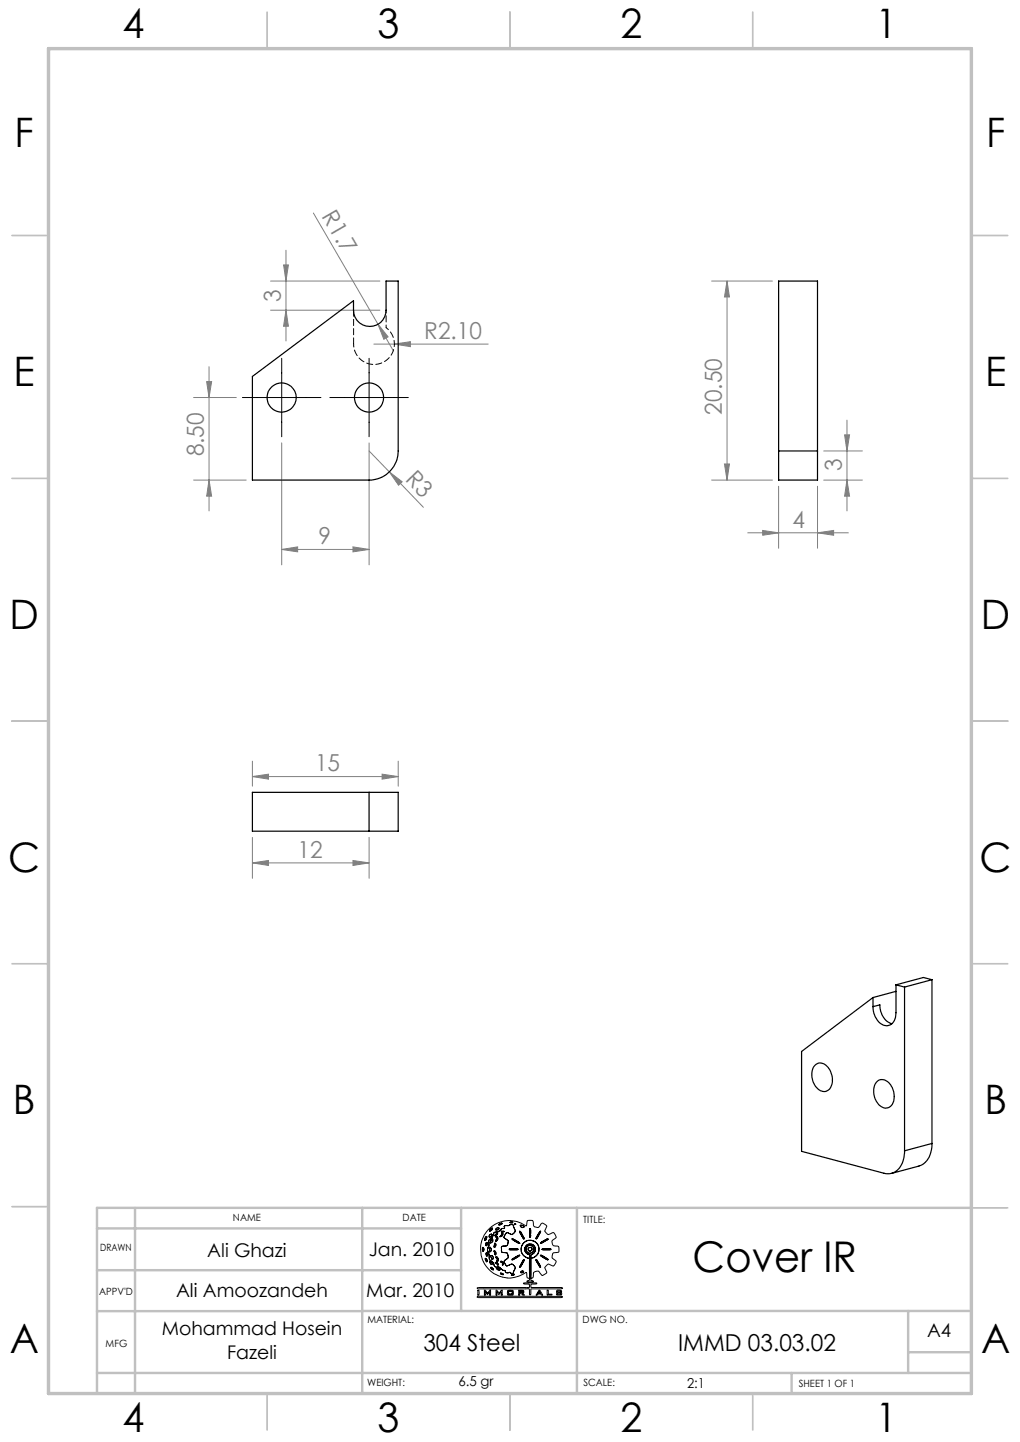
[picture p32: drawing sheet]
<svg xmlns="http://www.w3.org/2000/svg" width="210mm" height="297mm" viewBox="0 0 210 297" stroke-linecap="round" stroke-linejoin="round" font-family="sans-serif">
<defs><g id="words">
<text font-size="8.7" x="142.6" y="261.9">Cover IR</text>
<g font-size="8.4">
<text x="25.2" y="7.9">4</text>
<text x="77.7" y="7.9">3</text>
<text x="127.7" y="7.9">2</text>
<text x="180.2" y="7.9">1</text>
<text x="3" y="30.3">F</text>
<text x="203" y="30.3">F</text>
<text x="2.8" y="79.5">E</text>
<text x="202.8" y="79.5">E</text>
<text x="2" y="129.5">D</text>
<text x="202" y="129.5">D</text>
<text x="1.7" y="179.5">C</text>
<text x="201.7" y="179.5">C</text>
<text x="2.7" y="229.5">B</text>
<text x="202.7" y="229.5">B</text>
<text x="2" y="278.8">A</text>
<text x="202" y="278.8">A</text>
<text x="25.2" y="294.9">4</text>
<text x="77.7" y="294.9">3</text>
<text x="127.7" y="294.9">2</text>
<text x="180.2" y="294.9">1</text>
</g>
<g font-size="4.8" fill="#808080">
<text x="66.1" y="44.4" transform="rotate(60 66.1 44.4)">R1.7</text>
<text x="57.8" y="62.2" transform="rotate(-90 57.8 62.2)">3</text>
<text x="87.4" y="69.8">R2.10</text>
<text x="148.6" y="85.4" transform="rotate(-90 148.6 85.4)">20.50</text>
<text x="42" y="94" transform="rotate(-90 42 94)">8.50</text>
<text x="83.3" y="98.9" transform="rotate(46 83.3 98.9)">R3</text>
<text x="173.3" y="96.9" transform="rotate(-90 173.3 96.9)">3</text>
<text x="65.6" y="112.1">9</text>
<text x="163.2" y="108.7">4</text>
<text x="64.9" y="158.9">15</text>
<text x="61.3" y="176.6">12</text>
</g>
<g font-size="4.8">
<text x="87.2" y="278.2">304 Steel</text>
<text x="139.6" y="278.2">IMMD 03.03.02</text>
</g>
<g font-size="3.9">
<text x="42.7" y="258.9">Ali Ghazi</text>
<text x="75.9" y="258.6">Jan. 2010</text>
<text x="36.2" y="267.1">Ali Amoozandeh</text>
<text x="75.4" y="267.1">Mar. 2010</text>
<text x="33.3" y="275.1">Mohammad Hosein</text>
<text x="190.9" y="275.5">A4</text>
<text x="46.8" y="279.9">Fazeli</text>
</g>
<g font-size="2.8">
<text x="94.4" y="285.6">6.5 gr</text>
<text x="141.5" y="285.9">2:1</text>
</g>
<g font-size="2.1">
<text x="48" y="251.5">NAME</text>
<text x="82.9" y="251.5">DATE</text>
<text x="120.1" y="251.9">TITLE:</text>
<text x="20.6" y="257.7">DRAWN</text>
<text x="20.4" y="266.6">APPV'D</text>
<text x="75.6" y="272.5">MATERIAL:</text>
<text x="120" y="272.5">DWG NO.</text>
<text x="21.8" y="277.4">MFG</text>
<text x="75.6" y="285.5">WEIGHT:</text>
<text x="120.1" y="285.5">SCALE:</text>
<text x="164.5" y="285.6">SHEET 1 OF 1</text>
</g>
</g></defs>
<g fill="none" stroke="#000" stroke-width=".21">
<path d="M58 73.8v16.2M76 73.8v16.2M49.9 81.9h16.2M67.9 81.9h16.2M99.3 257.2l.1 .4M99.6 257.2l-.2-.3-.1 .3M99.6 257.2v.3M99.6 257.5l-.1 .2-.1-.1M99.8 255.1v.2M99.9 259.1a.57 .57 0 0 1 .4 .8zM100.1 258.1l.1 .6M100.1 254.7l.1 .4"/>
<path d="M100.1 254.7l-.3 .4M100.1 258v.1M100.1 258l.3 .3M100.2 255.1l-.2 .3-.1 .1-.1-.2M100.2 258.7h.1M100.3 256h-.2v.6l.2-.2M100.3 256v.4M100.4 257.2l.1 .8M100.4 258.3l-.1 .4M100.5 253.3a6 6 0 0 1 7.9-.8l.1-1a.78 .78 0 0 1 1-.1 .78 .78 0 0 1 .3 .9 .86 .86 0 0 0 .9 .5 .86 .86 0 0 0 .7-.8l.3-.1 .8 .5-.1 .6a.84 .84 0 0 0 .5 1.3l1-.4 .4 .4a.55 .55 0 0 1 0 .8l-.6 .4v.6l.2 .5 1.1 .2 .1 1-1.1 .2a.98 .98 0 0 0-.2 1.2l.7 .6-.4 .9-.2 .1-1.1-.5-.7 .8 .4 1.1-.8 .5-.4-.4a.79 .79 0 0 0-1.1-.4 .79 .79 0 0 0-.4 1l-.1 .2-.4 .2v.4l.6 .2-1.4 .1v-.2l.4-.1 .1-.2v-.2l-.5-.2-.1-.8v-.2h-.2a5.9 5.9 0 0 1-7.8-.9 5.9 5.9 0 0 1 .1-7.9zM100.5 258l.1 .2a1.75 1.75 0 0 0 .5 1.5M100.6 256.1l.1 .4-.3 .7"/>
<path d="M100.7 257.1v-.2h.2l.2 .3M100.7 257.1l.1 .4M100.8 257.5v.3h.2M100.9 255.9l.2 .1M100.9 259.8l-.1 .2 .4 .4 .2-.1-.1-.3M100.9 259.8l.4 .2M100.9 253.2l-.1 .3 .1 .1M100.9 255.2l-.3 .3v.6M101 258.7h.4l.1 .2-.1 .5h-.1zM101 255.7l-.1 .2M101.1 254.2h.1v.3l-.2 .3-.3-.1M101.1 254.2l-.4 .5"/>
<path d="M101.1 259.7l.4 .4M101.1 257.2l-.1 .6M101.2 255.1l.3 .2M101.2 255.1l-.2 .6M101.3 252.9l-.4 .3M101.3 252.9l.1 .2M101.4 253.1l-.5 .5M101.5 255.3l-.1 .4-.3 .3M101.5 255.3v.4l-.4 .3M101.5 254.3l-.1 .6-.5 .3M101.5 254.3l-.1 .4-.5 .5M101.7 257.6l.1 .4"/>
<path d="M101.7 256.6v.3M101.8 257.6h-.1M101.8 257.6l.3 .3M101.8 256.1l.3 .2v.3l-.4 .3M101.8 256.1l-.1 .5M101.8 258l.1 .5M102.1 258.9l.1-.1 .4 .5-.2 .5h-.1l.1-.5zM102.1 260v.1M102.1 260l.3 .2M102.1 257.9v.4l-.2 .2M102.1 254.7l.3 .1 .1 .4-.4 .5 .2-.6zM102.2 253l-.1 .3h.1"/>
<path d="M102.2 254.1l.2-.2v.2M102.2 254.1l-.3 .3M102.2 253.7l-.4 .1-.3 .5M102.2 253.7l-.5 .2-.2 .4M102.3 254.3l-.3 .2-.1-.1M102.4 254.1l-.1 .2M102.6 252.8l.1 .1v.2M102.6 252.8l-.4 .2M102.7 253.1l-.5 .2M103.2 254.5l-.2 .1M103.2 253.6l.2 .2 .4-.2h-.3M103.2 253.6h.3"/>
<path d="M103.2 260l.2 .1M103.2 260l-.2-.2h.3l.2 .2M103.3 257.3v.6l.6 .1M103.3 253.1l-.7 .6h-.4M103.3 257.3v.5l.6 .2M103.3 254l-.1 .5M103.3 254l.2 .1a.55 .55 0 0 1-.6 .6l.1-.1M103.4 251.9l-.6 .2M103.4 251.9l-.5 .4h-.2l.1-.2M103.5 260l.1 .5M103.6 253l-.3 .1M103.8 259.7l.1 .5"/>
<path d="M103.9 253h-.3M103.9 258l.6 .1 .1 .6M103.9 258l.5 .1 .2 .6M103.9 252.5v.5M104 254.3l-.2 .6 .3 .3M104 254.3l-.2 .5 .3 .4M104.1 255.2l.5 .3v.4M104.5 256.5l-1.2 .2v.6M104.5 252.4l-.6 .1M104.6 259.1l-.8 .6M104.6 255.9l-.1 .6M104.6 258.7v.4"/>
<path d="M105 251.8h.6M105 257.2h1.4M105 257.2l-.2 .1 .3 .1M105 251.8l.3 .1M105.1 257.4h1.4M105.2 254.2l-.8-.3-.4 .4M105.2 252.2l.5 .2M105.2 252.2l-.7 .2M105.4 259.4l.2 .1M105.4 255.1l.3 .3 1.3 .7-.3-.3M105.4 255.1l.9 .4M105.6 251.8l-.3 .1"/>
<path d="M105.6 254.1l-.2 .2-.2-.1M105.7 252.4l.1 .5M105.8 252.9l.2 .4M106 253.8l-.4 .3M106 252.1h.2l-.3 .1zM106 253.3v.5M106 253.3l.1 .3-.1 .2M106.3 255.5l.4 .3M106.4 257.2h.2l-.1 .2M106.6 258.6l-1.2 .8M106.8 258.8l-1.2 .7M106.9 258.5l-.3 .1"/>
<path d="M106.9 258.5l.1 .1-.2 .2M107 253.7l.4 .7M107 253.6l.3 .3M107 253.6v.1M107.1 252.5l.1 .2M107.2 252.7l.2 .1M107.3 257.2v.6l.3 .6M107.3 257.2l.1 .7 .2 .5M107.3 253.9l.2 .4M107.4 254.4l.4 .8 .2-.1-.2-.4M107.5 254.3l.3 .4M107.6 252.4l-.3-.1-.2 .2"/>
<path d="M107.6 252.4l.2 .2M107.6 252.4l-.4-.1-.1 .2M107.6 258.4l.9 .6M107.7 256.1l-.4 1.1M107.7 256.1l-.3 .5-.1 .6M107.8 259.9l.2-.4-.2-.1-.8 1.4M107.8 259.9l-.3 .4M107.8 252.6l.1 .1M107.9 255.9l-.2 .2M107.9 252.7l-.5 .1M108.1 257.7l.5 .6M108.1 257v.7"/>
<path d="M108.3 257.5l.3 .4M108.5 256.8l-.2 .7M108.6 258.3l.4 .1v.6l-.1 .1-.4-.1M108.6 257.9l.7 .2M108.7 255.5l1.3 .2M108.7 255.5l-.8 .4M108.7 255.5l.6-.1 .7 .3M108.7 257.4l.5 .3M108.7 257.4l.2 .2 .3 .1M109 256.5l.7 .2 .3 .5M109 256.5l.5 .1 .5 .6M109 256.5l-.5 .3"/>
<path d="M109 256.9l-.2 .2-.1 .3M109 254.3v.4M109 254.7l.2 .1M109 256.9l.4 .1 .1 .2v.3l-.3 .2M109 256.9l-.3 .2v.3M109.1 259.2l-.1 2M109.1 259.2l.2 .1v1.8M109.2 254.3l-.1-1.3-.1 1.3M109.2 254.3l.1 .3M109.3 254.6l-.1 .2M109.4 258.4l-.1 .7M109.5 256.3h-.8l-.4 .3-.2 .4"/>
<path d="M109.5 256.3l.6 .5M109.5 256.3l-.5-.1-.5 .2-.4 .6M109.9 258.2l-.5 .2M110 257.2l-.2 .5-.5 .4M110 257.2l-.3 .7-.4 .2M110 255.7l.8 .7M110.1 256.8l.1 .3M110.2 257.7l-.3 .5M110.2 257.1v.6M110.3 258.8l-1 .3M110.3 259.5h.3l.7 1.5zM110.7 254.3l-.4 .9"/>
<path d="M110.8 256.4l.2 .7-.1 .6M110.8 256.4l.1 .5v.8M110.9 257.7l-.1 .5-.5 .6M110.9 257.7l-.2 .7-.4 .4M111 253.9l-.3 .4M111 253.9l.3-.3-.6 1.3-.4 .3M111.6 258.8l-.3-.3 .5 .2 1.1 .8-.5-.2M111.6 258.8l.4 .3M111.6 255.8l-.3 .3 .4-.2M111.7 257.2h1.5M111.7 257.2l-.1 .1 .2 .1M111.8 257.4h1.5"/>
<path d="M112 259.1l.4 .2M112 255.5l-.4 .3M112.1 255.7l-.4 .2M112.5 255.4l-.4 .3M112.6 255.2h.3l-.4 .2M112.6 255.2l-.6 .3M113.2 257.2l.2 .1-.1 .1M98.2 265.3l.2-.1h10.5v-.7h-.9l-.2-.2 2.7-.1v.2l-1.2 .1v.6l6.4 .1 .1 .2-6.4 .1-.1 1.1-.2 .1-.1-1.1-.3-.2-10.2 .1zM98.3 267h17.4l.1 .1-.3 .2h-16.9l-.4-.1zM98.4 265.7h.2v1h-.2zM99.7 265.7l.3 .1 .4 .5 .4-.6h.2v1h-.2v-.6l-.5 .5-.4-.5v.6h-.2zM101.4 261.2l.2 .2"/>
<path d="M101.4 261.2l-.3-.2-.1 .1 .6 .5v-.2M101.5 260.1l.2 .5M101.7 260.6l.3 .3M102 260.9h.7l.3 .3M102.1 260.1l.3 .3M102.1 265.7l.7 .6 .4-.5 .2-.1v1h-.2v-.6l-.4 .5-.5-.5v.6h-.2zM102.3 261.1l-.1 .2 .2 .2 .4 .1 .1-.1-.1-.2M102.3 261.1l.5 .2M102.4 260.2l.2 .3v.1l-.2-.2M103 261.2l.6 .5M103 262.2l.7 .3h-.4zM103.4 260.1v.4h.2"/>
<path d="M103.6 261.7h.3M103.9 261.7l.2 .4M103.9 260.2l.3 .5M104.1 262.1h.6M104.5 265.8l.2-.1 1 .1v.9h-1.2zM104.7 260.6l-.5 .1M104.7 265.9v.7M104.7 266.6h.7M104.7 265.9h.7M105 262l.2 .3h.5M105 262l-.3 .1M105.1 260.4l-.4 .2"/>
<path d="M105.1 260.4l.5 .1M105.4 265.9v.7M105.6 260.5l.3 .3M105.8 261.7l-.1 .6M105.9 262.5l-.1-.1-.6 .2h.4M105.9 262.5l-.3 .1M105.9 260.8l.2 .4-.3 .5M105.9 260.8l.2 .3-.3 .6M106.8 265.7l1 .1v.5l-.3 .1 .5 .3h-.4l-.4-.3h-.2v.3h-.2zM107 265.9l.6 .1M107 266.2h.6M107 265.9v.3"/>
<path d="M107 260.8v.2M107.5 261.8l-.3 .2M107.5 261.8l.3 .1M107.5 260.3l-.5 .7M107.6 266v.2M107.8 261.9l-.2 .2-.4-.1M109 261.2v2M109 263.2h.3M109.3 262.2v1M109.3 261.1v1.1M110.9 265.8h.3l.5 .9-.9-.2-.4 .2zM111.1 266l.1 .3h-.4z"/>
<path d="M112.7 265.7h.2v.9h.7v.1h-1zM114.7 265.8h.9v.2h-.2v-.1h-.6v.2l.8 .1v.5h-1l-.1-.2 .3-.1v.2h.6v-.3h-.7l-.1-.1z"/>
</g>
<g fill="none" stroke="#808080" stroke-width=".21">
<path d="M55.7 57.9h22.5M58.4 54.6h1l-.5 3.3zM58.9 51.5v18.7M64.5 43.9l13.3 22.9M146.5 57.9h12.5M149.7 57.9l.5 3.3h-1zM149.7 57.9v41M42.5 78.6h1.1l-.6 3.3zM43 75.5v29.7M55.7 63.9h22.5M58.9 63.9l.5 3.3h-1zM77 70.9h23.5"/>
<path d="M77.8 66.8l2.1 2.6-.9 .5zM77.8 66.8l3.2 5.5M81.2 70.9l3.3-.5v1zM39.9 98.9h10.8M39.9 81.9h8.7M43 98.9l.6 3.3h-1.1zM58 91.2v25.1M76 91.2v25.1M76 92.9l11.2 11.6M80.2 97.2l2.6 2-.7 .7zM146.5 98.9h12.5M149.2 95.6h1l-.5 3.3z"/>
<path d="M169.6 98.9h8M169.6 92.9h8M173.9 89.6h1l-.5 3.3zM174.4 98.9l.5 3.3h-1zM174.4 86.5v18.7M58 113.2l3.3-.6v1.1zM58 113.2h18M72.7 112.6l3.3 .6-3.3 .5zM154 109.7h20.7M157 109.3l3.3 .4-3.3 .5zM160.3 100.2v12.7M168.3 109.7l3.3-.4v.9z"/>
<path d="M168.3 100.2v12.7M52 159.9l3.3-.4v1zM52 156.8v5.1M52 159.9h30M78.7 159.5l3.3 .4-3.3 .6zM82 156.8v5.1M52 177.7l3.3-.5v1.1zM52 172.5v8.4M52 177.7h24M72.7 177.2l3.3 .5-3.3 .6zM76 172.5v8.4"/>
</g>
<g fill="none" stroke="#c0c0c0" stroke-width=".35">
<path d="M55 2.5v7.5M105 2.5v7.5M155 2.5v7.5M2.5 48.5h7.5M200 48.5h7.5M2.5 98.5h7.5M200 98.5h7.5M2.5 148.5h7.5M200 148.5h7.5M2.5 198.5h7.5M200 198.5h7.5M2.5 248.5h7.5"/>
<path d="M200 248.8h7.5M55 287v7.5M105 287v7.5M155 287v7.5"/>
</g>
<g fill="none" stroke="#c0c0c0" stroke-width=".5">
<path d="M20 253h74.9M27.8 248.8v38.2M74.6 248.8v38.2M94.9 248.8v21.2M118.8 248.8v38.2M200 248.8h-180v38.2M20 270h54.6M20 261.6h74.9M74.6 270h125.4M187 270v12.8M187 278.5h13M20 282.8h180"/>
<path d="M163 282.8v4.2"/>
</g>
<path d="M10 10h190v277h-190z" fill="none" stroke="#c0c0c0" stroke-width=".7"/>
<g fill="#808080">
<path d="M77.8 66.8l2.1 2.6-.9 .5z"/>
<path d="M80.2 97.2l2.6 2-.7 .7z"/>
<path d="M168.3 109.7l3.3-.4v.9zM157 109.3l3.3 .4-3.3 .5z"/>
<path d="M58 113.2l3.3-.6v1.1zM72.7 112.6l3.3 .6-3.3 .5zM81.2 70.9l3.3 .5v-1zM52 159.9l3.3-.4v1zM78.7 159.5l3.3 .4-3.3 .6z"/>
<path d="M43 98.9l.6 3.3h-1.1zM42.5 78.6h1.1l-.6 3.3zM58.9 63.9l.5 3.3h-1zM58.4 54.6h1l-.5 3.3z"/>
<path d="M149.2 95.6h1l-.5 3.3zM149.7 57.9l.5 3.3h-1z"/>
<path d="M173.9 89.6h1l-.5 3.3zM174.4 98.9l.5 3.3h-1z"/>
<path d="M52 177.7l3.3-.5v1.1zM72.7 177.2l3.3 .5-3.3 .6z"/>
</g>
<g fill="none" stroke="#000" stroke-width=".25">
<path d="M52 77.5l20.8-15.6v2a3.4 3.4 0 0 0 3.3 3.3 3.4 3.4 0 0 0 3.4-3.3v-6h2.5v35a6 6 0 0 1-6 6h-24zM160.3 92.9v6h8v-6M160.3 92.9v-35h8v35M160.3 92.9h8M76 163.2h6v8h-6M76 163.2h-24v8h24M76 163.2v8M167.9 219.3a1.96 1.96 0 0 1 2.9 1 3.4 3.4 0 0 1-.3 4.3 2.02 2.02 0 0 1-2.8-1.2 3.6 3.6 0 0 1 .2-4.1zM179.7 205.5l-14.7 11.1v20.5l17 4.5a3.3 3.3 0 0 0 4-2.8l.2-1.8M179.7 207.3l1.5-.3a3.9 3.9 0 0 0 2.4 3.9M179.7 205.5v1.8M184.5 202.8v5.8a2.37 2.37 0 0 1-1.9 2.7 3.6 3.6 0 0 1-2.9-4"/>
<path d="M184.5 202.8l1.7 .5M184.5 204.2l-4.8 1.3M186.2 203.3v33.7M191.9 201.8l-5.7 1.5M191.9 201.8v33.7M191.9 201.8l-1.8-.5-5.6 1.5M180.4 222.9a1.87 1.87 0 0 1 3.1 .8 3.5 3.5 0 0 1-.1 4.2 1.95 1.95 0 0 1-3-1 3.8 3.8 0 0 1 0-4zM191.9 235.5a4.4 4.4 0 0 1-2.7 4.7l-5.6 1.5M191.9 235.5l-5.7 1.5"/>
<circle cx="58" cy="81.9" r="3"/>
<circle cx="76" cy="81.9" r="3"/>
</g>
<path d="M79.5 67.5a4.2 4.2 0 0 1-.6 7.1 4.2 4.2 0 0 1-6.1-3.7M79.5 67.5v-3.6" fill="none" stroke="#000" stroke-width=".21" stroke-dasharray="1.3 .6" stroke-dashoffset=".7"/>
<path d="M72.8 70.9v-7" fill="none" stroke="#000" stroke-width=".21" stroke-dasharray="1.3 .6"/>
<use href="#words"/>
</svg>
